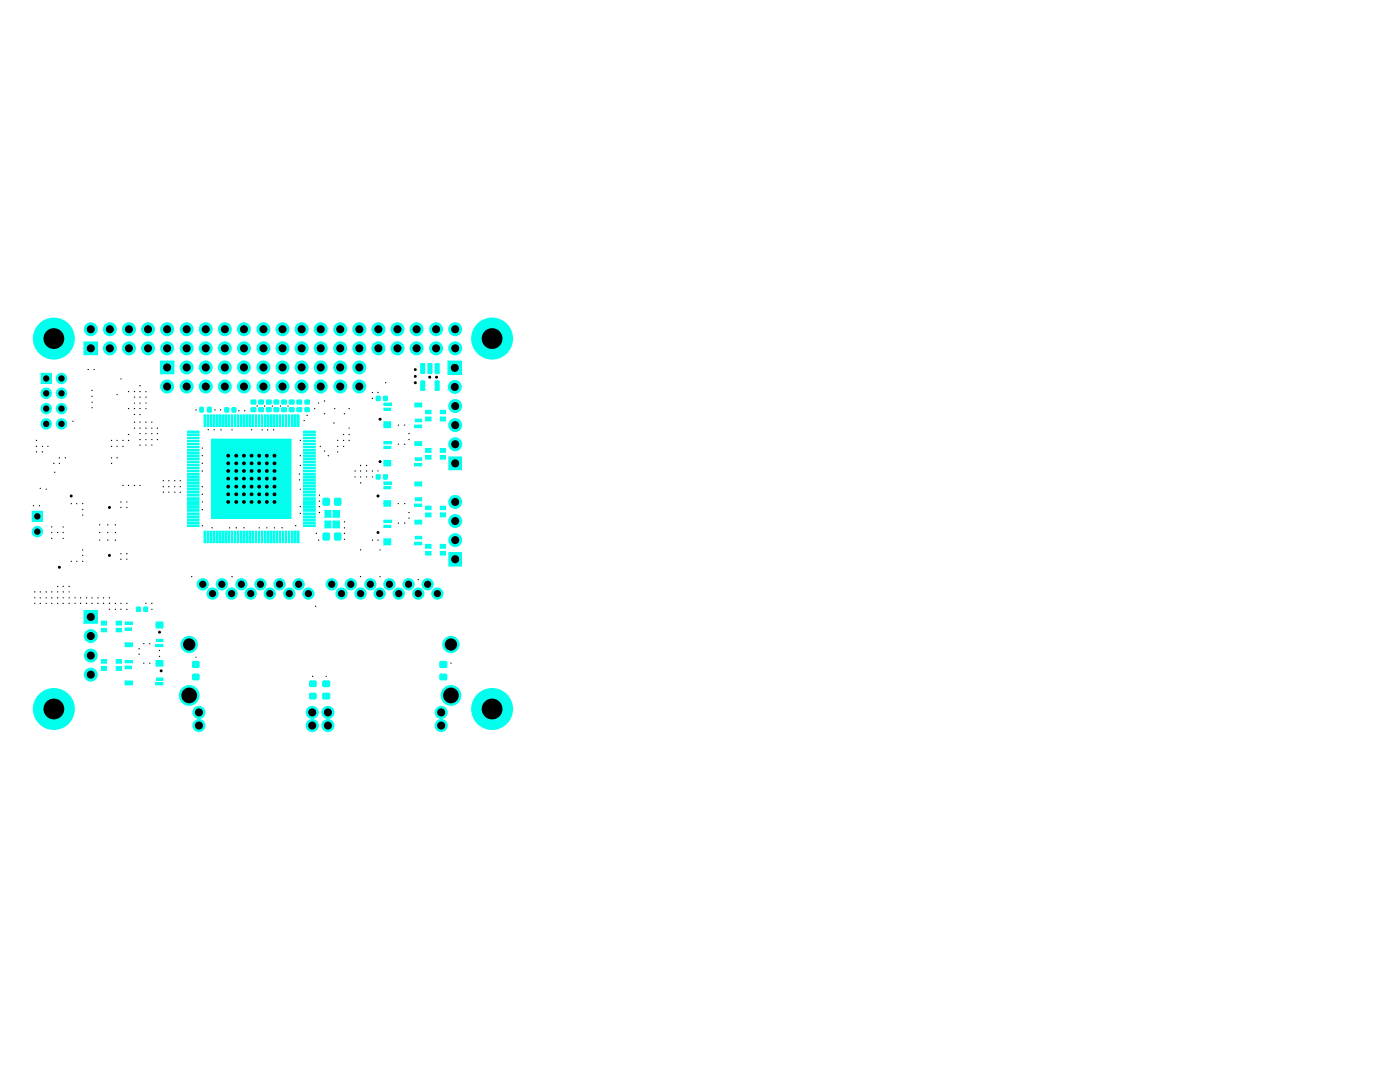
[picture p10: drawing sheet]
<svg xmlns="http://www.w3.org/2000/svg" width="279mm" height="216mm" viewBox="0 0 279 216" stroke-linecap="round" stroke-linejoin="round" font-family="sans-serif">
<g fill="#02ffee">
<path d="M53.3 80h.6v.4h-.6z"/>
<circle cx="52.6" cy="73.3" r="1.4"/>
<circle cx="56.4" cy="73.3" r="1.4"/>
<circle cx="56.4" cy="77.1" r="1.4"/>
<circle cx="60.2" cy="73.3" r="1.4"/>
<circle cx="52.6" cy="77.1" r="1.4"/>
</g>
<path d="M53.3 80h.6v.4h-.6z" fill="none" stroke="#02ffee" stroke-width=".2"/>
<path d="M53.3 80h.6v.4h-.6z" fill="none" stroke="#02ffee" stroke-width=".59"/>
<path d="M51.8 80h.6v.4h-.6z" fill="#02ffee"/>
<path d="M51.8 80h.6v.4h-.6z" fill="none" stroke="#02ffee" stroke-width=".2"/>
<path d="M51.8 80h.6v.4h-.6z" fill="none" stroke="#02ffee" stroke-width=".59"/>
<path d="M51.8 81.5h.6v.5h-.6z" fill="#02ffee"/>
<path d="M51.8 81.5h.6v.5h-.6z" fill="none" stroke="#02ffee" stroke-width=".2"/>
<path d="M51.8 81.5h.6v.5h-.6z" fill="none" stroke="#02ffee" stroke-width=".59"/>
<path d="M50.3 80h.6v.4h-.6z" fill="#02ffee"/>
<path d="M50.3 80h.6v.4h-.6z" fill="none" stroke="#02ffee" stroke-width=".2"/>
<path d="M50.3 80h.6v.4h-.6z" fill="none" stroke="#02ffee" stroke-width=".59"/>
<path d="M50.3 81.5h.6v.5h-.6z" fill="#02ffee"/>
<path d="M50.3 81.5h.6v.5h-.6z" fill="none" stroke="#02ffee" stroke-width=".2"/>
<path d="M50.3 81.5h.6v.5h-.6z" fill="none" stroke="#02ffee" stroke-width=".59"/>
<path d="M56.4 81.5h.6v.5h-.6z" fill="#02ffee"/>
<g fill="none" stroke="#02ffee" stroke-width=".2">
<path d="M51.6 82.8h.2v2.3h-.2zM52.2 82.8h.2v2.3h-.2zM52.7 82.8h.4v2.3h-.4zM53.3 82.8h.4v2.3h-.4zM53.9 82.8h.4v2.3h-.4zM54.5 82.8h.4v2.3h-.4zM55.1 82.8h.4v2.3h-.4zM55.8 82.8h.2v2.3h-.2zM56.4 81.5h.6v.5h-.6zM56.4 82.8h.2v2.3h-.2zM57 82.8h.2v2.3h-.2zM57.6 82.8h.2v2.3h-.2z"/>
<path d="M58.2 82.8h.3v2.3h-.3zM58.8 82.8h.3v2.3h-.3z"/>
</g>
<path d="M56.4 81.5h.6v.5h-.6z" fill="none" stroke="#02ffee" stroke-width=".59"/>
<path d="M52.9 82.8v2.3M53.5 82.8v2.3M54.1 82.8v2.3M54.7 82.8v2.3M55.3 82.8v2.3M58.3 82.8v2.3M58.9 82.8v2.3" fill="none" stroke="#02ffee" stroke-width=".34"/>
<path d="M51.7 82.8v2.3M52.3 82.8v2.3M55.9 82.8v2.3M56.5 82.8v2.3M57.1 82.8v2.3M57.7 82.8v2.3" fill="none" stroke="#02ffee" stroke-width=".25"/>
<path d="M54.9 80h.6v.4h-.6z" fill="#02ffee"/>
<path d="M54.9 80h.6v.4h-.6z" fill="none" stroke="#02ffee" stroke-width=".2"/>
<path d="M54.9 80h.6v.4h-.6z" fill="none" stroke="#02ffee" stroke-width=".59"/>
<path d="M54.9 81.5h.6v.5h-.6z" fill="#02ffee"/>
<path d="M54.9 81.5h.6v.5h-.6z" fill="none" stroke="#02ffee" stroke-width=".2"/>
<path d="M54.9 81.5h.6v.5h-.6z" fill="none" stroke="#02ffee" stroke-width=".59"/>
<path d="M56.4 80h.6v.4h-.6z" fill="#02ffee"/>
<path d="M56.4 80h.6v.4h-.6z" fill="none" stroke="#02ffee" stroke-width=".2"/>
<path d="M56.4 80h.6v.4h-.6z" fill="none" stroke="#02ffee" stroke-width=".59"/>
<path d="M53.3 81.5h.6v.5h-.6z" fill="#02ffee"/>
<path d="M53.3 81.5h.6v.5h-.6z" fill="none" stroke="#02ffee" stroke-width=".2"/>
<path d="M53.3 81.5h.6v.5h-.6z" fill="none" stroke="#02ffee" stroke-width=".59"/>
<path d="M57.9 80h.6v.4h-.6z" fill="#02ffee"/>
<path d="M57.9 80h.6v.4h-.6z" fill="none" stroke="#02ffee" stroke-width=".2"/>
<path d="M57.9 80h.6v.4h-.6z" fill="none" stroke="#02ffee" stroke-width=".59"/>
<path d="M57.9 81.5h.6v.5h-.6z" fill="#02ffee"/>
<path d="M57.9 81.5h.6v.5h-.6z" fill="none" stroke="#02ffee" stroke-width=".2"/>
<path d="M57.9 81.5h.6v.5h-.6z" fill="none" stroke="#02ffee" stroke-width=".59"/>
<path d="M59.4 80h.6v.4h-.6z" fill="#02ffee"/>
<path d="M59.4 80h.6v.4h-.6z" fill="none" stroke="#02ffee" stroke-width=".2"/>
<path d="M59.4 80h.6v.4h-.6z" fill="none" stroke="#02ffee" stroke-width=".59"/>
<path d="M59.4 81.5h.6v.5h-.6z" fill="#02ffee"/>
<path d="M59.4 81.5h.6v.5h-.6z" fill="none" stroke="#02ffee" stroke-width=".2"/>
<path d="M59.4 81.5h.6v.5h-.6z" fill="none" stroke="#02ffee" stroke-width=".59"/>
<path d="M8.2 74.5h2v2h-2z" fill="#02ffee"/>
<path d="M8.2 74.5h2v2h-2z" fill="none" stroke="#02ffee" stroke-width=".2"/>
<g fill="#02ffee">
<path d="M6.4 102h2.1v2.1h-2.1z"/>
<circle cx="12.3" cy="75.5" r="1.14"/>
<circle cx="9.2" cy="78.5" r="1.14"/>
<circle cx="12.3" cy="78.5" r="1.14"/>
<circle cx="12.3" cy="81.5" r="1.14"/>
<circle cx="10.7" cy="67.6" r="4.2"/>
<circle cx="9.2" cy="81.5" r="1.14"/>
<circle cx="9.2" cy="84.6" r="1.14"/>
<circle cx="12.3" cy="84.6" r="1.14"/>
</g>
<path d="M6.4 102h2.1v2.1h-2.1z" fill="none" stroke="#02ffee" stroke-width=".2"/>
<g fill="#02ffee">
<path d="M32.1 72h2.6v2.6h-2.6z"/>
<circle cx="7.4" cy="106.1" r="1.14"/>
</g>
<path d="M32.1 72h2.6v2.6h-2.6z" fill="none" stroke="#02ffee" stroke-width=".2"/>
<g fill="#02ffee">
<circle cx="33.4" cy="77.1" r="1.4"/>
<circle cx="37.2" cy="73.3" r="1.4"/>
<circle cx="37.2" cy="77.1" r="1.4"/>
<circle cx="41.1" cy="73.3" r="1.4"/>
</g>
<path d="M42 82.8v2.3" fill="none" stroke="#02ffee" stroke-width=".25"/>
<path d="M41.9 82.8h.3v2.3h-.3z" fill="none" stroke="#02ffee" stroke-width=".2"/>
<path d="M16.8 68.2h2.6v2.6h-2.6z" fill="#02ffee"/>
<path d="M16.8 68.2h2.6v2.6h-2.6z" fill="none" stroke="#02ffee" stroke-width=".2"/>
<g fill="#02ffee">
<circle cx="18.1" cy="65.7" r="1.4"/>
<circle cx="21.9" cy="69.5" r="1.4"/>
<circle cx="21.9" cy="65.7" r="1.4"/>
<circle cx="25.7" cy="69.5" r="1.4"/>
<circle cx="25.7" cy="65.7" r="1.4"/>
<circle cx="29.5" cy="69.5" r="1.4"/>
<circle cx="29.5" cy="65.7" r="1.4"/>
</g>
<path d="M37.4 99.5h2.3M37.4 96.4h2.3M37.4 95.8h2.3M37.4 95.2h2.3M37.4 94.7h2.3M37.4 104.9h2.3M37.4 104.3h2.3M37.4 101.9h2.3M37.4 101.3h2.3M37.4 100.7h2.3M37.4 100.1h2.3" fill="none" stroke="#02ffee" stroke-width=".34"/>
<g fill="none" stroke="#02ffee" stroke-width=".2">
<path d="M37.4 93.3h2.3v.3h-2.3zM37.4 93.9h2.3v.2h-2.3zM37.4 94.5h2.3v.3h-2.3zM37.4 95.1h2.3v.3h-2.3zM37.4 95.7h2.3v.3h-2.3zM37.4 96.3h2.3v.3h-2.3zM37.4 96.9h2.3v.3h-2.3zM37.4 97.5h2.3v.3h-2.3zM37.4 98.1h2.3v.3h-2.3zM37.4 98.7h2.3v.3h-2.3zM37.4 99.3h2.3v.3h-2.3zM37.4 99.9h2.3v.3h-2.3z"/>
<path d="M37.4 104.7h2.3v.4h-2.3zM37.4 100.5h2.3v.3h-2.3zM37.4 101.1h2.3v.3h-2.3zM37.4 101.7h2.3v.3h-2.3zM37.4 102.4h2.3v.2h-2.3zM37.4 103h2.3v.2h-2.3zM37.4 103.5h2.3v.3h-2.3zM37.4 104.1h2.3v.4h-2.3z"/>
</g>
<path d="M37.4 98.8h2.3M37.4 98.3h2.3M37.4 97.7h2.3M37.4 97.1h2.3M37.4 94h2.3M37.4 93.4h2.3M37.4 103.7h2.3M37.4 103.1h2.3M37.4 102.5h2.3" fill="none" stroke="#02ffee" stroke-width=".25"/>
<path d="M40 81.4h.4v.6h-.4z" fill="#02ffee"/>
<g fill="none" stroke="#02ffee" stroke-width=".2">
<path d="M37.4 86.6h2.3v.3h-2.3zM37.4 86h2.3v.4h-2.3zM37.4 87.3h2.3v.2h-2.3zM37.4 87.9h2.3v.2h-2.3zM37.4 88.5h2.3v.2h-2.3zM37.4 89.1h2.3v.2h-2.3zM37.4 89.7h2.3v.3h-2.3zM37.4 90.3h2.3v.3h-2.3zM37.4 90.8h2.3v.4h-2.3zM37.4 91.4h2.3v.4h-2.3zM37.4 92.1h2.3v.3h-2.3zM37.4 92.7h2.3v.3h-2.3z"/>
<path d="M40 81.4h.4v.6h-.4zM40.7 82.8h.3v2.3h-.3z"/>
</g>
<path d="M40 81.4h.4v.6h-.4z" fill="none" stroke="#02ffee" stroke-width=".59"/>
<path d="M37.4 86.8h2.3M37.4 86.2h2.3M37.4 91.6h2.3M37.4 91h2.3M37.4 90.4h2.3M37.4 89.8h2.3" fill="none" stroke="#02ffee" stroke-width=".34"/>
<path d="M37.4 92.8h2.3M37.4 92.2h2.3M37.4 89.2h2.3M37.4 88.6h2.3M37.4 88h2.3M37.4 87.4h2.3M40.8 82.8v2.3" fill="none" stroke="#02ffee" stroke-width=".25"/>
<path d="M41.6 81.4h.4v.6h-.4z" fill="#02ffee"/>
<g fill="none" stroke="#02ffee" stroke-width=".2">
<path d="M41.3 82.8h.3v2.3h-.3zM41.6 81.4h.4v.6h-.4zM42.5 82.8h.3v2.3h-.3zM43.1 82.8h.3v2.3h-.3zM43.7 82.8h.3v2.3h-.3zM44.3 82.8h.3v2.3h-.3zM44.9 82.8h.3v2.3h-.3zM45.5 82.8h.3v2.3h-.3zM46.1 82.8h.3v2.3h-.3zM46.7 82.8h.3v2.3h-.3zM47.3 82.8h.3v2.3h-.3zM47.9 82.8h.4v2.3h-.4z"/>
<path d="M48.5 82.8h.3v2.3h-.3zM49.1 82.8h.3v2.3h-.3zM49.7 82.8h.3v2.3h-.3zM50.3 82.8h.3v2.3h-.3zM51 82.8h.2v2.3h-.2z"/>
</g>
<path d="M41.6 81.4h.4v.6h-.4z" fill="none" stroke="#02ffee" stroke-width=".59"/>
<path d="M41.4 82.8v2.3M42.6 82.8v2.3M46.3 82.8v2.3M46.9 82.8v2.3M47.5 82.8v2.3M51.1 82.8v2.3" fill="none" stroke="#02ffee" stroke-width=".25"/>
<path d="M43.3 82.8v2.3M43.9 82.8v2.3M44.4 82.8v2.3M45 82.8v2.3M45.6 82.8v2.3M48.1 82.8v2.3M48.7 82.8v2.3M49.3 82.8v2.3M49.9 82.8v2.3M50.5 82.8v2.3" fill="none" stroke="#02ffee" stroke-width=".34"/>
<path d="M42.2 87.6h15.9v15.9h-15.9z" fill="#02ffee"/>
<path d="M42.2 87.6h15.9v15.9h-15.9z" fill="none" stroke="#02ffee" stroke-width=".2"/>
<g fill="#02ffee">
<path d="M46.5 81.5h.4v.5h-.4z"/>
<circle cx="41.1" cy="77.1" r="1.4"/>
<circle cx="44.9" cy="73.3" r="1.4"/>
<circle cx="44.9" cy="77.1" r="1.4"/>
<circle cx="48.7" cy="73.3" r="1.4"/>
<circle cx="48.7" cy="77.1" r="1.4"/>
</g>
<path d="M46.5 81.5h.4v.5h-.4z" fill="none" stroke="#02ffee" stroke-width=".2"/>
<path d="M46.5 81.5h.4v.5h-.4z" fill="none" stroke="#02ffee" stroke-width=".59"/>
<path d="M45 81.5h.5v.5h-.5z" fill="#02ffee"/>
<path d="M45 81.5h.5v.5h-.5z" fill="none" stroke="#02ffee" stroke-width=".2"/>
<path d="M45 81.5h.5v.5h-.5z" fill="none" stroke="#02ffee" stroke-width=".59"/>
<g fill="#02ffee">
<path d="M64.7 138.6h.8v.6h-.8z"/>
<circle cx="33.4" cy="69.5" r="1.4"/>
<circle cx="33.4" cy="65.7" r="1.4"/>
<circle cx="37.2" cy="69.5" r="1.4"/>
<circle cx="37.2" cy="65.7" r="1.4"/>
<circle cx="41.1" cy="65.7" r="1.4"/>
<circle cx="44.9" cy="65.7" r="1.4"/>
<circle cx="41.1" cy="69.5" r="1.4"/>
<circle cx="44.9" cy="69.5" r="1.4"/>
<circle cx="48.7" cy="69.5" r="1.4"/>
<circle cx="48.7" cy="65.7" r="1.4"/>
<circle cx="52.6" cy="69.5" r="1.4"/>
<circle cx="52.6" cy="65.7" r="1.4"/>
<circle cx="56.4" cy="69.5" r="1.4"/>
<circle cx="56.4" cy="65.7" r="1.4"/>
<circle cx="60.2" cy="69.5" r="1.4"/>
<circle cx="60.2" cy="65.7" r="1.4"/>
<circle cx="64" cy="69.5" r="1.4"/>
<circle cx="64" cy="65.7" r="1.4"/>
<circle cx="67.9" cy="69.5" r="1.4"/>
<circle cx="67.9" cy="65.7" r="1.4"/>
<circle cx="71.7" cy="69.5" r="1.4"/>
<circle cx="71.7" cy="65.7" r="1.4"/>
<circle cx="75.5" cy="69.5" r="1.4"/>
<circle cx="75.5" cy="65.7" r="1.4"/>
<circle cx="79.3" cy="69.5" r="1.4"/>
<circle cx="79.3" cy="65.7" r="1.4"/>
<circle cx="83.1" cy="69.5" r="1.4"/>
<circle cx="83.1" cy="65.7" r="1.4"/>
<circle cx="87" cy="69.5" r="1.4"/>
<circle cx="87" cy="65.7" r="1.4"/>
<circle cx="90.8" cy="69.5" r="1.4"/>
<circle cx="90.8" cy="65.7" r="1.4"/>
<circle cx="98.2" cy="67.6" r="4.2"/>
<circle cx="65.4" cy="142.2" r="1.31"/>
<circle cx="65.4" cy="144.8" r="1.31"/>
<circle cx="88" cy="144.8" r="1.31"/>
</g>
<path d="M64.7 138.6h.8v.6h-.8z" fill="none" stroke="#02ffee" stroke-width=".2"/>
<path d="M64.7 138.6h.8v.6h-.8z" fill="none" stroke="#02ffee" stroke-width=".76"/>
<g fill="#02ffee">
<path d="M62.1 138.6h.7v.6h-.7z"/>
<circle cx="62.3" cy="142.2" r="1.31"/>
<circle cx="62.3" cy="144.8" r="1.31"/>
<circle cx="61.5" cy="118.4" r="1.23"/>
<circle cx="57.7" cy="118.4" r="1.23"/>
</g>
<path d="M62.1 138.6h.7v.6h-.7z" fill="none" stroke="#02ffee" stroke-width=".2"/>
<path d="M62.1 138.6h.7v.6h-.7z" fill="none" stroke="#02ffee" stroke-width=".76"/>
<path d="M62.1 136.1h.7v.6h-.7z" fill="#02ffee"/>
<path d="M62.1 136.1h.7v.6h-.7z" fill="none" stroke="#02ffee" stroke-width=".2"/>
<path d="M62.1 136.1h.7v.6h-.7z" fill="none" stroke="#02ffee" stroke-width=".76"/>
<path d="M64.7 136.1h.8v.6h-.8z" fill="#02ffee"/>
<path d="M64.7 136.1h.8v.6h-.8z" fill="none" stroke="#02ffee" stroke-width=".2"/>
<path d="M64.7 136.1h.8v.6h-.8z" fill="none" stroke="#02ffee" stroke-width=".76"/>
<g fill="#02ffee">
<path d="M88.1 134.8h.8v.6h-.8z"/>
<circle cx="59.6" cy="116.6" r="1.23"/>
<circle cx="55.8" cy="116.6" r="1.23"/>
<circle cx="53.8" cy="118.4" r="1.23"/>
<circle cx="52" cy="116.6" r="1.23"/>
<circle cx="50" cy="118.4" r="1.23"/>
<circle cx="48.2" cy="116.6" r="1.23"/>
<circle cx="46.2" cy="118.4" r="1.23"/>
<circle cx="44.3" cy="116.6" r="1.23"/>
<circle cx="42.4" cy="118.4" r="1.23"/>
<circle cx="40.5" cy="116.6" r="1.23"/>
<circle cx="90" cy="138.8" r="2.07"/>
<circle cx="88" cy="142.2" r="1.31"/>
<circle cx="98.2" cy="141.5" r="4.2"/>
</g>
<path d="M88.1 134.8h.8v.6h-.8z" fill="none" stroke="#02ffee" stroke-width=".2"/>
<path d="M88.1 134.8h.8v.6h-.8z" fill="none" stroke="#02ffee" stroke-width=".76"/>
<path d="M88.1 132.2h.8v.7h-.8z" fill="#02ffee"/>
<path d="M88.1 132.2h.8v.7h-.8z" fill="none" stroke="#02ffee" stroke-width=".2"/>
<path d="M88.1 132.2h.8v.7h-.8z" fill="none" stroke="#02ffee" stroke-width=".76"/>
<g fill="#02ffee">
<path d="M89.6 91.2h2.5v2.5h-2.5z"/>
<circle cx="90.8" cy="100.2" r="1.4"/>
</g>
<path d="M89.6 91.2h2.5v2.5h-2.5z" fill="none" stroke="#02ffee" stroke-width=".2"/>
<path d="M85 90.9h1v.7h-1z" fill="#02ffee"/>
<path d="M85 90.9h1v.7h-1z" fill="none" stroke="#02ffee" stroke-width=".2"/>
<path d="M87.9 90.9h1v.7h-1z" fill="#02ffee"/>
<path d="M87.9 90.9h1v.7h-1z" fill="none" stroke="#02ffee" stroke-width=".2"/>
<path d="M82.9 91.4h1.3v.5h-1.3z" fill="#02ffee"/>
<path d="M82.9 91.4h1.3v.5h-1.3z" fill="none" stroke="#02ffee" stroke-width=".2"/>
<path d="M82.7 92.5h1.5v.5h-1.5z" fill="#02ffee"/>
<path d="M82.7 92.5h1.5v.5h-1.5z" fill="none" stroke="#02ffee" stroke-width=".2"/>
<g fill="#02ffee">
<path d="M87.9 102.4h1v.7h-1z"/>
<circle cx="90.8" cy="104" r="1.4"/>
</g>
<path d="M87.9 102.4h1v.7h-1z" fill="none" stroke="#02ffee" stroke-width=".2"/>
<path d="M87.9 101h1v.7h-1z" fill="#02ffee"/>
<path d="M87.9 101h1v.7h-1z" fill="none" stroke="#02ffee" stroke-width=".2"/>
<path d="M85 101h1v.7h-1z" fill="#02ffee"/>
<path d="M85 101h1v.7h-1z" fill="none" stroke="#02ffee" stroke-width=".2"/>
<path d="M76.6 96.2h1.5v.4h-1.5z" fill="#02ffee"/>
<path d="M76.6 96.2h1.5v.4h-1.5z" fill="none" stroke="#02ffee" stroke-width=".2"/>
<path d="M76.6 97.1h1.4v.4h-1.4z" fill="#02ffee"/>
<path d="M76.6 97.1h1.4v.4h-1.4z" fill="none" stroke="#02ffee" stroke-width=".2"/>
<path d="M76.6 99.9h1.4v.6h-1.4z" fill="#02ffee"/>
<path d="M76.6 99.9h1.4v.6h-1.4z" fill="none" stroke="#02ffee" stroke-width=".2"/>
<path d="M76.6 100.5h1.4v.5h-1.4z" fill="#02ffee"/>
<path d="M76.6 100.5h1.4v.5h-1.4z" fill="none" stroke="#02ffee" stroke-width=".2"/>
<path d="M75.3 94.9h.4v.5h-.4z" fill="#02ffee"/>
<path d="M75.3 94.9h.4v.5h-.4z" fill="none" stroke="#02ffee" stroke-width=".2"/>
<path d="M75.3 94.9h.4v.5h-.4z" fill="none" stroke="#02ffee" stroke-width=".59"/>
<path d="M76.7 94.9h.4v.5h-.4z" fill="#02ffee"/>
<path d="M76.7 94.9h.4v.5h-.4z" fill="none" stroke="#02ffee" stroke-width=".2"/>
<path d="M76.7 94.9h.4v.5h-.4z" fill="none" stroke="#02ffee" stroke-width=".59"/>
<path d="M76.6 91.9h1.4v.6h-1.4z" fill="#02ffee"/>
<path d="M76.6 91.9h1.4v.6h-1.4z" fill="none" stroke="#02ffee" stroke-width=".2"/>
<path d="M76.6 92.5h1.4v.5h-1.4z" fill="#02ffee"/>
<path d="M76.6 92.5h1.4v.5h-1.4z" fill="none" stroke="#02ffee" stroke-width=".2"/>
<path d="M67.1 106.7h.6v.7h-.6z" fill="#02ffee"/>
<path d="M67.1 106.7h.6v.7h-.6z" fill="none" stroke="#02ffee" stroke-width=".2"/>
<path d="M67.1 106.7h.6v.7h-.6z" fill="none" stroke="#02ffee" stroke-width=".85"/>
<path d="M66.5 101.9h1.2v1.3h-1.2z" fill="#02ffee"/>
<path d="M66.5 101.9h1.2v1.3h-1.2z" fill="none" stroke="#02ffee" stroke-width=".2"/>
<path d="M66.5 104h1.2v1.3h-1.2z" fill="#02ffee"/>
<path d="M66.5 104h1.2v1.3h-1.2z" fill="none" stroke="#02ffee" stroke-width=".2"/>
<path d="M76.6 103.8h1.5v.4h-1.5z" fill="#02ffee"/>
<path d="M76.6 103.8h1.5v.4h-1.5z" fill="none" stroke="#02ffee" stroke-width=".2"/>
<path d="M76.6 104.8h1.4v.4h-1.4z" fill="#02ffee"/>
<path d="M76.6 104.8h1.4v.4h-1.4z" fill="none" stroke="#02ffee" stroke-width=".2"/>
<path d="M67.1 99.7h.6v.8h-.6z" fill="#02ffee"/>
<path d="M67.1 99.7h.6v.8h-.6z" fill="none" stroke="#02ffee" stroke-width=".2"/>
<path d="M67.1 99.7h.6v.8h-.6z" fill="none" stroke="#02ffee" stroke-width=".85"/>
<path d="M82.8 96.2h1.4v.7h-1.4z" fill="#02ffee"/>
<path d="M82.8 96.2h1.4v.7h-1.4z" fill="none" stroke="#02ffee" stroke-width=".2"/>
<path d="M82.9 99.3h1.3v.6h-1.3z" fill="#02ffee"/>
<path d="M82.9 99.3h1.3v.6h-1.3z" fill="none" stroke="#02ffee" stroke-width=".2"/>
<path d="M82.7 100.6h1.5v.4h-1.5z" fill="#02ffee"/>
<path d="M82.7 100.6h1.5v.4h-1.5z" fill="none" stroke="#02ffee" stroke-width=".2"/>
<path d="M85 102.4h1v.7h-1z" fill="#02ffee"/>
<path d="M85 102.4h1v.7h-1z" fill="none" stroke="#02ffee" stroke-width=".2"/>
<path d="M82.8 103.8h1.4v.8h-1.4z" fill="#02ffee"/>
<path d="M82.8 103.8h1.4v.8h-1.4z" fill="none" stroke="#02ffee" stroke-width=".2"/>
<circle cx="66.2" cy="116.6" r="1.23" fill="#02ffee"/>
<path d="M58.3 106v2.3M58.9 106v2.3M59.5 106v2.3" fill="none" stroke="#02ffee" stroke-width=".34"/>
<path d="M58.2 106h.3v2.3h-.3zM58.8 106h.3v2.3h-.3zM59.3 106h.4v2.3h-.4z" fill="none" stroke="#02ffee" stroke-width=".2"/>
<path d="M64.8 106.7h.6v.7h-.6z" fill="#02ffee"/>
<g fill="none" stroke="#02ffee" stroke-width=".2">
<path d="M40.7 106h.3v2.3h-.3zM41.3 106h.3v2.3h-.3zM41.9 106h.3v2.3h-.3zM42.5 106h.3v2.3h-.3zM43.1 106h.3v2.3h-.3zM43.7 106h.3v2.3h-.3zM44.3 106h.3v2.3h-.3zM44.9 106h.3v2.3h-.3zM45.5 106h.3v2.3h-.3zM46.1 106h.3v2.3h-.3zM46.7 106h.3v2.3h-.3zM47.3 106h.3v2.3h-.3z"/>
<path d="M47.9 106h.4v2.3h-.4zM48.5 106h.3v2.3h-.3zM49.1 106h.3v2.3h-.3zM49.7 106h.3v2.3h-.3zM50.3 106h.3v2.3h-.3zM51 106h.2v2.3h-.2zM51.6 106h.2v2.3h-.2zM52.2 106h.2v2.3h-.2zM52.7 106h.4v2.3h-.4zM53.3 106h.4v2.3h-.4zM53.9 106h.4v2.3h-.4zM54.5 106h.4v2.3h-.4z"/>
<path d="M55.1 106h.4v2.3h-.4zM55.8 106h.2v2.3h-.2zM56.4 106h.2v2.3h-.2zM57 106h.2v2.3h-.2zM57.6 106h.2v2.3h-.2zM64.8 106.7h.6v.7h-.6z"/>
</g>
<path d="M64.8 106.7h.6v.7h-.6z" fill="none" stroke="#02ffee" stroke-width=".85"/>
<g fill="none" stroke="#02ffee" stroke-width=".25">
<path d="M40.8 106v2.3M41.4 106v2.3M42 106v2.3M42.6 106v2.3M46.3 106v2.3M46.9 106v2.3M47.5 106v2.3M51.1 106v2.3M51.7 106v2.3M52.3 106v2.3M55.9 106v2.3M56.5 106v2.3"/>
<path d="M57.1 106v2.3M57.7 106v2.3"/>
</g>
<g fill="none" stroke="#02ffee" stroke-width=".34">
<path d="M43.3 106v2.3M43.9 106v2.3M44.4 106v2.3M45 106v2.3M45.6 106v2.3M48.1 106v2.3M48.7 106v2.3M49.3 106v2.3M49.9 106v2.3M50.5 106v2.3M52.9 106v2.3M53.5 106v2.3"/>
<path d="M54.1 106v2.3M54.7 106v2.3M55.3 106v2.3"/>
</g>
<g fill="#02ffee">
<path d="M61 80h.5v.4h-.5z"/>
<circle cx="60.2" cy="77.1" r="1.4"/>
<circle cx="64" cy="73.3" r="1.4"/>
<circle cx="64" cy="77.1" r="1.4"/>
<circle cx="67.9" cy="73.3" r="1.4"/>
<circle cx="67.9" cy="77.1" r="1.4"/>
<circle cx="71.7" cy="73.3" r="1.4"/>
<circle cx="71.7" cy="77.1" r="1.4"/>
</g>
<path d="M61 80h.5v.4h-.5z" fill="none" stroke="#02ffee" stroke-width=".2"/>
<path d="M61 80h.5v.4h-.5z" fill="none" stroke="#02ffee" stroke-width=".59"/>
<g fill="#02ffee">
<path d="M87.9 89.5h1v.8h-1z"/>
<circle cx="90.8" cy="88.6" r="1.4"/>
</g>
<path d="M87.9 89.5h1v.8h-1z" fill="none" stroke="#02ffee" stroke-width=".2"/>
<path d="M85 89.5h1v.8h-1z" fill="#02ffee"/>
<path d="M85 89.5h1v.8h-1z" fill="none" stroke="#02ffee" stroke-width=".2"/>
<path d="M82.9 83.6h1.3v.6h-1.3z" fill="#02ffee"/>
<path d="M82.9 83.6h1.3v.6h-1.3z" fill="none" stroke="#02ffee" stroke-width=".2"/>
<path d="M82.7 84.8h1.5v.5h-1.5z" fill="#02ffee"/>
<path d="M82.7 84.8h1.5v.5h-1.5z" fill="none" stroke="#02ffee" stroke-width=".2"/>
<path d="M82.8 88.1h1.4v.8h-1.4z" fill="#02ffee"/>
<path d="M82.8 88.1h1.4v.8h-1.4z" fill="none" stroke="#02ffee" stroke-width=".2"/>
<path d="M76.6 80.4h1.5v.5h-1.5z" fill="#02ffee"/>
<path d="M76.6 80.4h1.5v.5h-1.5z" fill="none" stroke="#02ffee" stroke-width=".2"/>
<path d="M76.6 81.4h1.4v.5h-1.4z" fill="#02ffee"/>
<path d="M76.6 81.4h1.4v.5h-1.4z" fill="none" stroke="#02ffee" stroke-width=".2"/>
<path d="M76.6 84.2h1.4v.5h-1.4z" fill="#02ffee"/>
<path d="M76.6 84.2h1.4v.5h-1.4z" fill="none" stroke="#02ffee" stroke-width=".2"/>
<path d="M76.6 84.7h1.4v.6h-1.4z" fill="#02ffee"/>
<path d="M76.6 84.7h1.4v.6h-1.4z" fill="none" stroke="#02ffee" stroke-width=".2"/>
<path d="M75.3 79.2h.4v.6h-.4z" fill="#02ffee"/>
<path d="M75.3 79.2h.4v.6h-.4z" fill="none" stroke="#02ffee" stroke-width=".2"/>
<path d="M75.3 79.2h.4v.6h-.4z" fill="none" stroke="#02ffee" stroke-width=".59"/>
<path d="M76.7 79.2h.4v.6h-.4z" fill="#02ffee"/>
<path d="M76.7 79.2h.4v.6h-.4z" fill="none" stroke="#02ffee" stroke-width=".2"/>
<path d="M76.7 79.2h.4v.6h-.4z" fill="none" stroke="#02ffee" stroke-width=".59"/>
<path d="M76.6 88.1h1.5v.5h-1.5z" fill="#02ffee"/>
<path d="M76.6 88.1h1.5v.5h-1.5z" fill="none" stroke="#02ffee" stroke-width=".2"/>
<path d="M76.6 89.1h1.4v.4h-1.4z" fill="#02ffee"/>
<path d="M59.3 82.8h.4v2.3h-.4zM60.6 86h2.3v.4h-2.3zM60.6 86.6h2.3v.3h-2.3zM60.6 87.3h2.3v.2h-2.3zM76.6 89.1h1.4v.4h-1.4z" fill="none" stroke="#02ffee" stroke-width=".2"/>
<path d="M59.5 82.8v2.3M60.6 86.2h2.3M60.6 86.8h2.3" fill="none" stroke="#02ffee" stroke-width=".34"/>
<path d="M60.6 87.4h2.3" fill="none" stroke="#02ffee" stroke-width=".25"/>
<path d="M61 81.5h.5v.5h-.5z" fill="#02ffee"/>
<path d="M61 81.5h.5v.5h-.5z" fill="none" stroke="#02ffee" stroke-width=".2"/>
<path d="M61 81.5h.5v.5h-.5z" fill="none" stroke="#02ffee" stroke-width=".59"/>
<g fill="#02ffee">
<path d="M87 76.2h.5v1.5h-.5z"/>
<circle cx="90.8" cy="84.8" r="1.4"/>
<circle cx="90.8" cy="81" r="1.4"/>
<circle cx="90.8" cy="77.2" r="1.4"/>
</g>
<path d="M87 76.2h.5v1.5h-.5z" fill="none" stroke="#02ffee" stroke-width=".2"/>
<path d="M87 76.2h.5v1.5h-.5z" fill="none" stroke="#02ffee" stroke-width=".59"/>
<path d="M82.8 80.4h1.4v.8h-1.4z" fill="#02ffee"/>
<path d="M82.8 80.4h1.4v.8h-1.4z" fill="none" stroke="#02ffee" stroke-width=".2"/>
<path d="M85 83.2h1v.8h-1z" fill="#02ffee"/>
<path d="M85 83.2h1v.8h-1z" fill="none" stroke="#02ffee" stroke-width=".2"/>
<path d="M87.9 83.2h1v.8h-1z" fill="#02ffee"/>
<path d="M87.9 83.2h1v.8h-1z" fill="none" stroke="#02ffee" stroke-width=".2"/>
<path d="M87.9 81.9h1v.6h-1z" fill="#02ffee"/>
<path d="M87.9 81.9h1v.6h-1z" fill="none" stroke="#02ffee" stroke-width=".2"/>
<path d="M85 81.9h1v.6h-1z" fill="#02ffee"/>
<path d="M85 81.9h1v.6h-1z" fill="none" stroke="#02ffee" stroke-width=".2"/>
<path d="M89.4 72h2.6v2.7h-2.6z" fill="#02ffee"/>
<path d="M89.4 72h2.6v2.7h-2.6z" fill="none" stroke="#02ffee" stroke-width=".2"/>
<path d="M84.2 72.7h.4v1.6h-.4z" fill="#02ffee"/>
<path d="M84.2 72.7h.4v1.6h-.4z" fill="none" stroke="#02ffee" stroke-width=".2"/>
<path d="M84.2 72.7h.4v1.6h-.4z" fill="none" stroke="#02ffee" stroke-width=".59"/>
<path d="M85.6 72.7h.4v1.6h-.4z" fill="#02ffee"/>
<path d="M85.6 72.7h.4v1.6h-.4z" fill="none" stroke="#02ffee" stroke-width=".2"/>
<path d="M85.6 72.7h.4v1.6h-.4z" fill="none" stroke="#02ffee" stroke-width=".59"/>
<path d="M87 72.7h.5v1.6h-.5z" fill="#02ffee"/>
<path d="M87 72.7h.5v1.6h-.5z" fill="none" stroke="#02ffee" stroke-width=".2"/>
<path d="M87 72.7h.5v1.6h-.5z" fill="none" stroke="#02ffee" stroke-width=".59"/>
<path d="M84.2 76.2h.4v1.5h-.4z" fill="#02ffee"/>
<g fill="none" stroke="#02ffee" stroke-width=".2">
<path d="M84.2 76.2h.4v1.5h-.4zM60.6 87.9h2.3v.2h-2.3zM60.6 88.5h2.3v.2h-2.3zM60.6 89.1h2.3v.2h-2.3zM60.6 89.7h2.3v.3h-2.3zM60.6 90.3h2.3v.3h-2.3zM60.6 90.8h2.3v.4h-2.3zM60.6 91.4h2.3v.4h-2.3zM60.6 92.1h2.3v.3h-2.3zM60.6 92.7h2.3v.3h-2.3zM60.6 93.3h2.3v.3h-2.3zM60.6 93.9h2.3v.2h-2.3z"/>
<path d="M60.6 94.5h2.3v.3h-2.3zM60.6 95.1h2.3v.3h-2.3zM60.6 95.7h2.3v.3h-2.3zM60.6 96.3h2.3v.3h-2.3zM60.6 96.9h2.3v.3h-2.3zM60.6 97.5h2.3v.3h-2.3zM60.6 98.1h2.3v.3h-2.3zM60.6 98.7h2.3v.3h-2.3zM60.6 99.3h2.3v.3h-2.3zM60.6 99.9h2.3v.3h-2.3zM60.6 100.5h2.3v.3h-2.3zM60.6 101.1h2.3v.3h-2.3z"/>
<path d="M60.6 101.7h2.3v.3h-2.3zM60.6 102.4h2.3v.2h-2.3zM60.6 103h2.3v.2h-2.3zM60.6 103.5h2.3v.3h-2.3zM60.6 104.1h2.3v.4h-2.3zM60.6 104.7h2.3v.4h-2.3z"/>
</g>
<path d="M84.2 76.2h.4v1.5h-.4z" fill="none" stroke="#02ffee" stroke-width=".59"/>
<g fill="none" stroke="#02ffee" stroke-width=".25">
<path d="M60.6 88h2.3M60.6 88.6h2.3M60.6 89.2h2.3M60.6 92.2h2.3M60.6 92.8h2.3M60.6 93.4h2.3M60.6 94h2.3M60.6 97.1h2.3M60.6 97.7h2.3M60.6 98.3h2.3M60.6 98.8h2.3M60.6 102.5h2.3"/>
<path d="M60.6 103.1h2.3M60.6 103.7h2.3"/>
</g>
<g fill="none" stroke="#02ffee" stroke-width=".34">
<path d="M60.6 89.8h2.3M60.6 90.4h2.3M60.6 91h2.3M60.6 91.6h2.3M60.6 94.7h2.3M60.6 95.2h2.3M60.6 95.8h2.3M60.6 96.4h2.3M60.6 99.5h2.3M60.6 100.1h2.3M60.6 100.7h2.3M60.6 101.3h2.3"/>
<path d="M60.6 101.9h2.3M60.6 104.3h2.3M60.6 104.9h2.3"/>
</g>
<path d="M64.9 104h1.1v1.3h-1.1z" fill="#02ffee"/>
<path d="M64.9 104h1.1v1.3h-1.1z" fill="none" stroke="#02ffee" stroke-width=".2"/>
<path d="M64.9 101.9h1.1v1.3h-1.1z" fill="#02ffee"/>
<path d="M64.9 101.9h1.1v1.3h-1.1z" fill="none" stroke="#02ffee" stroke-width=".2"/>
<path d="M64.8 99.7h.6v.8h-.6z" fill="#02ffee"/>
<path d="M64.8 99.7h.6v.8h-.6z" fill="none" stroke="#02ffee" stroke-width=".2"/>
<path d="M64.8 99.7h.6v.8h-.6z" fill="none" stroke="#02ffee" stroke-width=".85"/>
<path d="M89.6 110.3h2.5v2.6h-2.5z" fill="#02ffee"/>
<path d="M89.6 110.3h2.5v2.6h-2.5z" fill="none" stroke="#02ffee" stroke-width=".2"/>
<g fill="#02ffee">
<path d="M82.9 107h1.3v.5h-1.3z"/>
<circle cx="90.8" cy="107.8" r="1.4"/>
</g>
<path d="M82.9 107h1.3v.5h-1.3z" fill="none" stroke="#02ffee" stroke-width=".2"/>
<path d="M82.7 108.2h1.5v.5h-1.5z" fill="#02ffee"/>
<path d="M82.7 108.2h1.5v.5h-1.5z" fill="none" stroke="#02ffee" stroke-width=".2"/>
<path d="M85 110.1h1v.6h-1z" fill="#02ffee"/>
<path d="M85 110.1h1v.6h-1z" fill="none" stroke="#02ffee" stroke-width=".2"/>
<path d="M87.9 110.1h1v.6h-1z" fill="#02ffee"/>
<path d="M87.9 110.1h1v.6h-1z" fill="none" stroke="#02ffee" stroke-width=".2"/>
<path d="M87.9 108.6h1v.8h-1z" fill="#02ffee"/>
<path d="M87.9 108.6h1v.8h-1z" fill="none" stroke="#02ffee" stroke-width=".2"/>
<path d="M85 108.6h1v.8h-1z" fill="#02ffee"/>
<path d="M85 108.6h1v.8h-1z" fill="none" stroke="#02ffee" stroke-width=".2"/>
<g fill="#02ffee">
<path d="M76.6 107.5h1.4v.6h-1.4z"/>
<circle cx="90" cy="128.6" r="1.74"/>
<circle cx="87.3" cy="118.4" r="1.23"/>
<circle cx="83.5" cy="118.4" r="1.23"/>
<circle cx="79.6" cy="118.4" r="1.23"/>
<circle cx="75.8" cy="118.4" r="1.23"/>
<circle cx="73.9" cy="116.6" r="1.23"/>
<circle cx="72" cy="118.4" r="1.23"/>
<circle cx="70" cy="116.6" r="1.23"/>
<circle cx="68.2" cy="118.4" r="1.23"/>
<circle cx="85.3" cy="116.6" r="1.23"/>
<circle cx="81.5" cy="116.6" r="1.23"/>
<circle cx="77.7" cy="116.6" r="1.23"/>
</g>
<path d="M76.6 107.5h1.4v.6h-1.4z" fill="none" stroke="#02ffee" stroke-width=".2"/>
<path d="M76.6 108.1h1.4v.6h-1.4z" fill="#02ffee"/>
<path d="M76.6 108.1h1.4v.6h-1.4z" fill="none" stroke="#02ffee" stroke-width=".2"/>
<g fill="#02ffee">
<path d="M38.7 132.2h.8v.7h-.8z"/>
<circle cx="37.8" cy="128.6" r="1.74"/>
</g>
<path d="M38.7 132.2h.8v.7h-.8z" fill="none" stroke="#02ffee" stroke-width=".2"/>
<path d="M38.7 132.2h.8v.7h-.8z" fill="none" stroke="#02ffee" stroke-width=".76"/>
<path d="M31.1 136.2h1.4v.4h-1.4z" fill="#02ffee"/>
<path d="M31.1 136.2h1.4v.4h-1.4z" fill="none" stroke="#02ffee" stroke-width=".2"/>
<path d="M31.2 135.3h1.3v.4h-1.3z" fill="#02ffee"/>
<path d="M31.2 135.3h1.3v.4h-1.3z" fill="none" stroke="#02ffee" stroke-width=".2"/>
<path d="M16.8 121.8h2.6v2.6h-2.6z" fill="#02ffee"/>
<path d="M16.8 121.8h2.6v2.6h-2.6z" fill="none" stroke="#02ffee" stroke-width=".2"/>
<g fill="#02ffee">
<path d="M20.2 125.4h1v.7h-1z"/>
<circle cx="18.1" cy="126.9" r="1.4"/>
<circle cx="18.1" cy="130.8" r="1.4"/>
</g>
<path d="M20.2 125.4h1v.7h-1z" fill="none" stroke="#02ffee" stroke-width=".2"/>
<path d="M23.2 125.4h1v.7h-1z" fill="#02ffee"/>
<path d="M23.2 125.4h1v.7h-1z" fill="none" stroke="#02ffee" stroke-width=".2"/>
<path d="M25 128.3h1.4v.7h-1.4z" fill="#02ffee"/>
<path d="M25 128.3h1.4v.7h-1.4z" fill="none" stroke="#02ffee" stroke-width=".2"/>
<path d="M25 125.3h1.2v.5h-1.2z" fill="#02ffee"/>
<path d="M25 125.3h1.2v.5h-1.2z" fill="none" stroke="#02ffee" stroke-width=".2"/>
<g fill="#02ffee">
<path d="M20.2 131.7h1v.6h-1z"/>
<circle cx="18.1" cy="134.6" r="1.4"/>
<circle cx="10.7" cy="141.5" r="4.2"/>
</g>
<path d="M20.2 131.7h1v.6h-1z" fill="none" stroke="#02ffee" stroke-width=".2"/>
<path d="M20.2 133h1v.8h-1z" fill="#02ffee"/>
<path d="M20.2 133h1v.8h-1z" fill="none" stroke="#02ffee" stroke-width=".2"/>
<path d="M28.9 121.3h.4v.5h-.4z" fill="#02ffee"/>
<path d="M28.9 121.3h.4v.5h-.4z" fill="none" stroke="#02ffee" stroke-width=".2"/>
<path d="M28.9 121.3h.4v.5h-.4z" fill="none" stroke="#02ffee" stroke-width=".59"/>
<path d="M27.4 121.3h.5v.5h-.5z" fill="#02ffee"/>
<path d="M27.4 121.3h.5v.5h-.5z" fill="none" stroke="#02ffee" stroke-width=".2"/>
<path d="M27.4 121.3h.5v.5h-.5z" fill="none" stroke="#02ffee" stroke-width=".59"/>
<path d="M23.2 123.9h1v.8h-1z" fill="#02ffee"/>
<path d="M23.2 123.9h1v.8h-1z" fill="none" stroke="#02ffee" stroke-width=".2"/>
<path d="M20.2 123.9h1v.8h-1z" fill="#02ffee"/>
<path d="M20.2 123.9h1v.8h-1z" fill="none" stroke="#02ffee" stroke-width=".2"/>
<path d="M25 124.1h1.4v.5h-1.4z" fill="#02ffee"/>
<path d="M25 124.1h1.4v.5h-1.4z" fill="none" stroke="#02ffee" stroke-width=".2"/>
<g fill="#02ffee">
<path d="M38.7 134.8h.8v.6h-.8z"/>
<circle cx="37.8" cy="138.8" r="2.07"/>
<circle cx="39.7" cy="142.2" r="1.31"/>
<circle cx="39.7" cy="144.8" r="1.31"/>
</g>
<path d="M38.7 134.8h.8v.6h-.8z" fill="none" stroke="#02ffee" stroke-width=".2"/>
<path d="M38.7 134.8h.8v.6h-.8z" fill="none" stroke="#02ffee" stroke-width=".76"/>
<path d="M23.2 131.7h1v.6h-1z" fill="#02ffee"/>
<path d="M23.2 131.7h1v.6h-1z" fill="none" stroke="#02ffee" stroke-width=".2"/>
<path d="M23.2 133h1v.8h-1z" fill="#02ffee"/>
<path d="M23.2 133h1v.8h-1z" fill="none" stroke="#02ffee" stroke-width=".2"/>
<path d="M25 135.9h1.4v.7h-1.4z" fill="#02ffee"/>
<path d="M25 135.9h1.4v.7h-1.4z" fill="none" stroke="#02ffee" stroke-width=".2"/>
<path d="M25 132.9h1.2v.5h-1.2z" fill="#02ffee"/>
<path d="M25 132.9h1.2v.5h-1.2z" fill="none" stroke="#02ffee" stroke-width=".2"/>
<path d="M25 131.8h1.4v.4h-1.4z" fill="#02ffee"/>
<path d="M25 131.8h1.4v.4h-1.4z" fill="none" stroke="#02ffee" stroke-width=".2"/>
<path d="M31.2 132.3h1.3v.6h-1.3z" fill="#02ffee"/>
<path d="M31.2 132.3h1.3v.6h-1.3z" fill="none" stroke="#02ffee" stroke-width=".2"/>
<path d="M31.2 131.8h1.3v.5h-1.3z" fill="#02ffee"/>
<path d="M31.2 131.8h1.3v.5h-1.3z" fill="none" stroke="#02ffee" stroke-width=".2"/>
<path d="M31.1 128.6h1.4v.4h-1.4z" fill="#02ffee"/>
<path d="M31.1 128.6h1.4v.4h-1.4z" fill="none" stroke="#02ffee" stroke-width=".2"/>
<path d="M31.2 127.6h1.3v.4h-1.3z" fill="#02ffee"/>
<path d="M31.2 127.6h1.3v.4h-1.3z" fill="none" stroke="#02ffee" stroke-width=".2"/>
<path d="M31.2 124.7h1.3v.6h-1.3z" fill="#02ffee"/>
<path d="M31.2 124.7h1.3v.6h-1.3z" fill="none" stroke="#02ffee" stroke-width=".2"/>
<path d="M31.2 124.1h1.3v.6h-1.3z" fill="#02ffee"/>
<path d="M31.2 124.1h1.3v.6h-1.3z" fill="none" stroke="#02ffee" stroke-width=".2"/>
<g fill="#000">
<path d="M17.5 73.6l.2 .1v.2l-.2-.2zM18.3 79l.2 .1-.1 .1-.2-.1zM18.3 77.8l.2 .1-.1 .1-.2-.1zM18.7 73.6l.2 .1v.2l-.2-.2zM23.3 78.6l.2 .1-.1 .1-.2-.1zM24.1 75.5l.2 .1-.1 .1-.2-.1zM25.6 78l.2 .1-.1 .2-.2-.2zM26.8 78l.2 .1-.1 .2-.2-.2zM26.8 79.1l.2 .1-.1 .2-.2-.2zM27.9 79.1l.2 .1-.1 .2-.2-.2zM27.9 76.8l.2 .2-.1 .1-.2-.1zM27.9 78l.2 .1-.1 .2-.2-.2z"/>
<path d="M29.1 78l.1 .1v.2l-.2-.2zM29.1 79.1l.1 .1v.2l-.2-.2zM74.3 78.2l.2 .1-.1 .1-.2-.1zM74.3 79.4l.2 .1-.1 .1-.2-.1zM75.4 78.2l.2 .1-.1 .1-.2-.1zM76.9 76.3l.2 .1-.1 .1-.2-.1zM82.7 73.5h.4v.5h-.4zM82.7 76.1h.4v.5h-.4zM82.7 74.9h.4v.4h-.4zM85.6 75h.4v.5h-.4zM86.9 75h.4v.5h-.4zM7.2 89l.2 .1-.1 .1-.1-.1z"/>
<path d="M7.2 87.8l.2 .1-.1 .1-.1-.1zM7.2 90.1l.2 .1-.1 .1-.1-.1zM8 97.3l.2 .1-.1 .2-.2-.2zM8.4 89l.2 .1-.1 .1-.2-.1zM8.4 90.1l.2 .1-.1 .1-.2-.1zM9.2 97.5l.2 .1-.1 .1-.2-.1zM9.5 89l.2 .1-.1 .1-.2-.1zM10.7 92.3l.2 .2-.1 .1-.2-.1zM10.9 94.1l.1 .1v.1l-.2-.1zM11.8 91.2l.2 .2-.1 .1-.2-.1zM11.8 92.3l.2 .2-.1 .1-.2-.1zM13 91.2l.2 .2-.1 .1-.2-.1z"/>
<path d="M14 98.7h.4v.5h-.4zM14.5 84l.2 .1-.1 .1-.2-.1zM18.3 81.2l.2 .2-.1 .1-.2-.1zM18.3 80.1l.2 .2-.1 .1-.2-.1zM22.2 91.2l.2 .2-.1 .1-.2-.1zM22.2 92.3l.2 .2-.1 .1-.2-.1zM22.2 87.8l.2 .1-.1 .1-.2-.1zM22.2 89l.2 .1-.1 .1-.2-.1zM23.3 91.2l.2 .2-.1 .1-.2-.1zM23.3 89l.2 .1-.1 .1-.2-.1zM23.3 87.8l.2 .1-.1 .1-.2-.1zM24.5 96.7l.2 .2-.1 .1-.2-.1z"/>
<path d="M24.5 87.8l.2 .1-.1 .1-.2-.1zM24.5 89l.2 .1-.1 .1-.2-.1zM25.6 96.7l.2 .2-.1 .1-.2-.1zM25.6 87.8l.2 .1-.1 .1-.2-.1zM25.6 86.6l.2 .1-.1 .1-.2-.1zM25.6 81.4l.2 .1-.1 .1-.2-.1zM26.8 96.7l.2 .2-.1 .1-.2-.1zM26.8 85.3l.2 .1-.1 .1-.2-.1zM26.8 84.1l.2 .1-.1 .2-.2-.2zM26.8 82.6l.2 .1-.1 .1-.2-.1zM26.8 81.4l.2 .1-.1 .1-.2-.1zM26.8 80.3l.2 .1-.1 .1-.2-.1z"/>
<path d="M27.9 96.7l.2 .2-.1 .1-.2-.1zM27.9 85.3l.2 .1-.1 .1-.2-.1zM27.9 87.6l.2 .1-.1 .1-.2-.1zM27.9 88.7l.2 .1-.1 .1-.2-.1zM27.9 86.4l.2 .1-.1 .1-.2-.1zM27.9 84.1l.2 .1-.1 .2-.2-.2zM27.9 82.6l.2 .1-.1 .1-.2-.1zM27.9 81.4l.2 .1-.1 .1-.2-.1zM27.9 80.3l.2 .1-.1 .1-.2-.1zM29.1 87.6l.1 .1v.1l-.2-.1zM29.1 88.7l.1 .1v.1l-.2-.1zM29.1 86.4l.1 .1v.1l-.2-.1z"/>
<path d="M29.1 84.1l.1 .1v.2l-.2-.2zM29.1 85.3l.1 .1v.1l-.2-.1zM29.1 80.3l.1 .1v.1l-.2-.1zM29.1 81.4l.1 .1v.1l-.2-.1zM30.2 88.7l.2 .1v.1l-.2-.1zM30.2 87.6l.2 .1v.1l-.2-.1zM30.2 86.4l.2 .1v.1l-.2-.1zM30.2 85.3l.2 .1v.1l-.2-.1zM30.2 84.1l.2 .1v.2l-.2-.2zM31.3 85.3l.2 .1v.1l-.2-.1zM31.3 86.4l.2 .1v.1l-.2-.1zM31.3 87.6l.2 .1v.1l-.2-.1z"/>
<path d="M32.5 97l.2 .1v.1l-.2-.1zM32.5 98.1l.2 .1v.1l-.2-.1zM32.5 95.8l.2 .1v.1l-.2-.1zM33.6 95.8l.2 .1v.1l-.2-.1zM33.6 97l.2 .1v.1l-.2-.1zM33.6 98.1l.2 .1v.1l-.2-.1zM34.8 97l.2 .1-.1 .1-.1-.1zM34.8 95.8l.2 .1-.1 .1-.1-.1zM34.8 98.1l.2 .1-.1 .1-.1-.1zM35.9 97l.2 .1-.1 .1-.1-.1zM35.9 98.1l.2 .1-.1 .1-.1-.1zM35.9 95.8l.2 .1-.1 .1-.1-.1z"/>
<path d="M39.1 81.7l.1 .1v.1l-.2-.1zM40.3 93.9l.2 .1-.1 .1-.1-.1zM40.3 92.3l.2 .2-.1 .1-.1-.1zM40.3 98.5l.2 .1-.1 .1-.1-.1zM40.3 90.8l.2 .1-.1 .1-.1-.1zM40.3 97l.2 .1-.1 .1-.1-.1zM40.3 89.3l.2 .1-.1 .1-.1-.1zM41.5 85.7l.2 .1-.1 .1-.2-.1zM42.7 85.7l.2 .1-.1 .1-.2-.1zM42.9 81.7l.1 .1v.1l-.2-.1zM44 81.7l.2 .1-.1 .1-.2-.1zM44 85.7l.2 .1v.1l-.2-.1z"/>
<path d="M46.2 85.7l.2 .1v.1l-.2-.1zM47.6 81.8l.2 .2-.1 .1-.2-.1zM48.8 81.8l.2 .2-.1 .1-.2-.1zM50.1 85.7l.2 .1v.1l-.2-.1zM51.2 80.9l.2 .1v.1l-.2-.1zM52.3 85.7l.1 .1v.1l-.2-.1zM52.8 80.9l.2 .1-.1 .1-.2-.1zM53.4 85.7l.1 .1v.1l-.2-.1zM54.3 80.9l.2 .1-.1 .1-.2-.1zM54.5 85.7l.2 .1v.1l-.2-.1zM55.9 80.9l.2 .1-.1 .1-.2-.1zM57.4 80.9l.2 .1-.1 .1-.1-.1z"/>
<path d="M59.7 94.5l.2 .1-.1 .1-.2-.1zM59.7 95.6l.2 .2-.1 .1-.2-.1zM59.9 90.8l.2 .1-.1 .1-.2-.1zM59.9 92.8l.2 .1-.1 .1-.2-.1zM59.9 87.8l.2 .1-.1 .1-.2-.1zM59.9 97.5l.2 .1-.1 .1-.2-.1zM60.6 83.8l.2 .1v.1l-.2-.1zM61.2 82.8l.2 .1v.1l-.2-.1zM62.8 81.4l.1 .1v.1l-.2-.1zM63.5 80.3l.2 .1-.1 .1-.1-.1zM63.7 98.7l.2 .1-.1 .1-.2-.1zM63.7 99.9l.2 .1-.1 .1-.2-.1z"/>
<path d="M63.9 89l.1 .1v.1l-.2-.1zM64.7 79.9l.2 .1-.1 .1-.2-.1zM64.7 82.4l.2 .1-.1 .2-.2-.2zM64.7 89.9l.2 .1-.1 .1-.2-.1zM65.5 90.8l.2 .1-.1 .1-.2-.1zM66.6 84.3l.2 .1-.1 .1-.2-.1zM66.7 81.4l.2 .1v.1l-.2-.1zM67.3 87.8l.2 .1v.1l-.2-.1zM67.3 90.1l.2 .1v.1l-.2-.1zM67.3 89l.2 .1v.1l-.2-.1zM68.5 87.8l.2 .1-.1 .1-.2-.1zM68.5 86.6l.2 .1-.1 .1-.2-.1z"/>
<path d="M68.5 89l.2 .1-.1 .1-.2-.1zM68.7 82.4l.2 .1-.1 .2-.2-.2zM69.6 85.3l.2 .1-.1 .1-.1-.1zM69.6 86.6l.2 .1-.1 .1-.1-.1zM69.6 87.8l.2 .1-.1 .1-.1-.1zM69.6 81.4l.2 .1-.1 .1-.1-.1zM70.8 95l.2 .2-.1 .1-.2-.1zM70.8 93.9l.2 .1-.1 .1-.2-.1zM71.9 96.2l.2 .1-.1 .2-.2-.2zM71.9 93.9l.2 .1-.1 .1-.2-.1zM71.9 95l.2 .2-.1 .1-.2-.1zM71.9 92.8l.2 .1-.1 .1-.2-.1z"/>
<path d="M73.1 93.9l.2 .1-.1 .1-.2-.1zM73.1 95l.2 .2-.1 .1-.2-.1zM73.1 92.8l.2 .1-.1 .1-.2-.1zM74.3 95l.2 .2-.1 .1-.2-.1zM74.3 93.9l.2 .1-.1 .1-.2-.1zM75.4 93.9l.2 .1-.1 .1-.2-.1zM75.2 98.7h.4v.5h-.4zM75.7 83.4h.4v.5h-.4zM75.7 91.9h.4v.4h-.4zM79.4 88.5l.2 .1v.2l-.2-.2zM79.4 84.7l.2 .1v.1l-.2-.1zM80.7 84.7l.2 .1-.1 .1-.2-.1z"/>
<path d="M80.7 88.5l.2 .1-.1 .2-.2-.2zM81.6 87.6l.1 .1v.1l-.2-.1zM81.6 86.4l.1 .1v.1l-.2-.1zM6.6 100.8l.2 .1-.1 .1-.1-.1zM6.9 118l.2 .1-.1 .1-.2-.1zM6.9 119.2l.2 .1-.1 .1-.2-.1zM7.8 100.8l.2 .1-.1 .1-.2-.1zM8 119.2l.2 .1-.1 .1-.2-.1zM8 118l.2 .1-.1 .1-.2-.1zM9.2 119.2l.2 .1-.1 .1-.2-.1zM9.2 118l.2 .1-.1 .1-.2-.1zM10.3 119.2l.2 .1-.1 .1-.2-.1z"/>
<path d="M10.3 118l.2 .1-.1 .1-.2-.1zM10.3 105l.2 .2-.1 .1-.2-.1zM10.3 106.1l.2 .2-.1 .1-.2-.1zM10.3 107.3l.2 .1-.1 .2-.2-.2zM11.5 119.2l.1 .1v.1l-.2-.1zM11.5 118l.1 .1v.1l-.2-.1zM11.5 116.9l.1 .1v.1l-.2-.1zM11.5 106.1l.1 .2v.1l-.2-.1zM11.6 113h.5v.4h-.5zM12.6 116.9l.1 .1v.1l-.2-.1zM12.6 118l.1 .1v.1l-.2-.1zM12.6 119.2l.1 .1v.1l-.2-.1z"/>
<path d="M12.6 106.1l.1 .2v.1l-.2-.1zM12.6 107.3l.1 .1v.2l-.2-.2zM12.6 105l.1 .2v.1l-.2-.1zM13.7 118l.2 .1v.1l-.2-.1zM13.7 116.9l.2 .1v.1l-.2-.1zM13.7 119.2l.2 .1v.1l-.2-.1zM14.2 100.4l.1 .1v.1l-.2-.1zM14.2 111.9l.1 .1v.1l-.2-.1zM14.9 119.2l.2 .1-.1 .1-.1-.1zM15.3 100.4l.1 .1v.1l-.2-.1zM15.3 111.9l.1 .1v.1l-.2-.1zM16 119.2l.2 .1-.1 .1-.1-.1z"/>
<path d="M16.4 100.4l.2 .1v.1l-.2-.1zM16.4 110.7l.2 .1v.1l-.2-.1zM16.4 111.9l.2 .1v.1l-.2-.1zM16.4 109.6l.2 .1v.1l-.2-.1zM16.4 101.6l.2 .1v.1l-.2-.1zM16.4 102.7l.2 .1v.1l-.2-.1zM17.2 119.2l.2 .1-.1 .1-.2-.1zM18.3 119.2l.2 .1-.1 .1-.2-.1zM19.5 119.2l.2 .1-.1 .1-.2-.1zM19.8 107.7l.2 .1v.1l-.2-.1zM19.8 104.6l.2 .1v.1l-.2-.1zM19.8 106.1l.2 .2v.1l-.2-.1z"/>
<path d="M20.6 119.2l.2 .1-.1 .1-.2-.1zM21.4 104.6l.2 .1v.1l-.2-.1zM21.4 106.1l.2 .2v.1l-.2-.1zM21.4 107.7l.2 .1v.1l-.2-.1zM21.8 119.2l.2 .1-.1 .1-.2-.1zM21.6 110.6h.4v.4h-.4zM21.6 101h.4v.5h-.4zM23 107.7l.2 .1-.1 .1-.2-.1zM23 104.6l.2 .1-.1 .1-.2-.1zM23 106.1l.2 .2-.1 .1-.2-.1zM24.1 111.5l.2 .1-.1 .1-.2-.1zM24.1 110.4l.2 .1-.1 .1-.2-.1z"/>
<path d="M24.1 101.1l.2 .2-.1 .1-.2-.1zM24.1 100l.2 .2-.1 .1-.2-.1zM25.3 110.4l.1 .1v.1l-.2-.1zM25.3 111.5l.1 .1v.1l-.2-.1zM25.3 100l.1 .2v.1l-.2-.1zM25.3 101.1l.1 .2v.1l-.2-.1zM38.2 114.9l.2 .2-.1 .1-.2-.1zM40.3 101.6l.2 .1-.1 .1-.1-.1zM40.3 100l.2 .2-.1 .1-.1-.1zM40.3 104.8l.2 .1-.1 .1-.1-.1zM42.3 105.2l.2 .1-.1 .1-.2-.1zM45.7 105.2l.2 .1v.1l-.2-.1z"/>
<path d="M46.2 114.9l.2 .2v.1l-.2-.1zM47.1 105.2l.2 .1-.1 .1-.2-.1zM48.6 105.2l.2 .1-.1 .1-.1-.1zM51.7 105.2l.2 .1-.1 .1-.2-.1zM53.2 105.2l.2 .1-.1 .1-.2-.1zM54.7 105.2l.2 .1-.1 .1-.2-.1zM56.2 105.2l.2 .1v.1l-.2-.1zM58.9 104.8l.2 .1v.1l-.2-.1zM59.9 102.3l.2 .1-.1 .2-.2-.2zM59.9 101l.2 .1-.1 .1-.2-.1zM63.1 106.3l.2 .1-.1 .1-.2-.1zM63.5 107.7l.2 .1-.1 .1-.1-.1z"/>
<path d="M63.7 102.2l.2 .1-.1 .1-.2-.1zM63.7 101l.2 .1-.1 .1-.2-.1zM68.7 104l.2 .1-.1 .1-.2-.1zM68.7 105.2l.2 .1-.1 .1-.2-.1zM68.7 107.5l.2 .1-.1 .1-.2-.1zM68.7 106.3l.2 .1-.1 .1-.2-.1zM71.9 114.9l.2 .2-.1 .1-.2-.1zM71.9 109.6l.2 .1-.1 .1-.2-.1zM74.3 107.7l.2 .1-.1 .1-.2-.1zM75.4 107.7l.2 .1-.1 .1-.2-.1zM75.2 106h.4v.5h-.4zM75.8 109.6l.2 .1-.1 .1-.2-.1z"/>
<path d="M75.8 114.9l.2 .2-.1 .1-.2-.1zM79.4 100.4l.2 .1v.1l-.2-.1zM79.4 104.3l.2 .1v.1l-.2-.1zM80.7 100.4l.2 .1-.1 .1-.2-.1zM80.7 104.3l.2 .1-.1 .1-.2-.1zM81.6 103.3l.1 .1v.1l-.2-.1zM81.6 102.2l.1 .1v.1l-.2-.1zM83.4 115.5l.2 .2-.1 .1-.1-.1zM6.9 120.3l.2 .1-.1 .1-.2-.1zM8 120.3l.2 .1-.1 .1-.2-.1zM9.2 120.3l.2 .1-.1 .1-.2-.1zM10.3 120.3l.2 .1-.1 .1-.2-.1z"/>
<path d="M11.5 120.3l.1 .1v.1l-.2-.1zM12.6 120.3l.1 .1v.1l-.2-.1zM13.7 120.3l.2 .1v.1l-.2-.1zM14.9 120.3l.2 .1-.1 .1-.1-.1zM16 120.3l.2 .1-.1 .1-.1-.1zM17.2 120.3l.2 .1-.1 .1-.2-.1zM18.3 120.3l.2 .1-.1 .1-.2-.1zM19.5 120.3l.2 .1-.1 .1-.2-.1zM20.6 120.3l.2 .1-.1 .1-.2-.1zM21.8 121.5l.2 .1-.1 .1-.2-.1zM21.8 120.3l.2 .1-.1 .1-.2-.1zM23 121.5l.2 .1-.1 .1-.2-.1z"/>
<path d="M23 120.3l.2 .1-.1 .1-.2-.1zM24.1 121.5l.2 .1-.1 .1-.2-.1zM24.1 120.3l.2 .1-.1 .1-.2-.1zM25.3 120.3l.1 .1v.1l-.2-.1zM25.3 121.5l.1 .1v.1l-.2-.1zM27.7 129.3l.2 .2-.1 .1-.2-.1zM27.7 130.4l.2 .2-.1 .1-.2-.1zM28.6 132.2l.2 .1v.1l-.2-.1zM28.6 128.3l.2 .1v.1l-.2-.1zM29.1 120.3l.1 .1v.1l-.2-.1zM29.8 128.3l.2 .1-.1 .1-.1-.1zM29.8 132.2l.2 .1-.1 .1-.1-.1z"/>
<path d="M30.2 121.5l.2 .1v.1l-.2-.1zM30.2 120.3l.2 .1v.1l-.2-.1zM31.8 129.7l.2 .1-.1 .1-.2-.1zM31.8 130.9l.2 .1-.1 .1-.2-.1zM31.6 125.9h.4v.5h-.4zM32 133.6h.4v.5h-.4zM39.1 131l.1 .1v.2l-.2-.2zM62.3 134.8l.2 .2v.1l-.2-.1zM62.9 120.9l.2 .1-.1 .1-.1-.1zM65 134.8l.2 .2v.1l-.2-.1zM89.9 132.2l.2 .1v.1l-.2-.1z"/>
<circle cx="9.2" cy="75.5" r=".64"/>
<circle cx="9.2" cy="78.5" r=".64"/>
<circle cx="10.7" cy="67.6" r="2.07"/>
<circle cx="12.3" cy="75.5" r=".64"/>
<circle cx="12.3" cy="78.5" r=".64"/>
<circle cx="18.1" cy="69.5" r=".8"/>
<circle cx="18.1" cy="65.7" r=".8"/>
<circle cx="21.9" cy="65.7" r=".8"/>
<circle cx="21.9" cy="69.5" r=".8"/>
<circle cx="25.7" cy="69.5" r=".8"/>
<circle cx="25.7" cy="65.7" r=".8"/>
<circle cx="29.5" cy="65.7" r=".8"/>
<circle cx="29.5" cy="69.5" r=".8"/>
<circle cx="33.4" cy="77.1" r=".8"/>
<circle cx="33.4" cy="69.5" r=".8"/>
<circle cx="33.4" cy="65.7" r=".8"/>
<circle cx="33.4" cy="73.3" r=".8"/>
<circle cx="37.2" cy="77.1" r=".8"/>
<circle cx="37.2" cy="73.3" r=".8"/>
<circle cx="37.2" cy="65.7" r=".8"/>
<circle cx="37.2" cy="69.5" r=".8"/>
<circle cx="41.1" cy="77.1" r=".8"/>
<circle cx="41.1" cy="73.3" r=".8"/>
<circle cx="41.1" cy="69.5" r=".8"/>
<circle cx="41.1" cy="65.7" r=".8"/>
<circle cx="44.9" cy="77.1" r=".8"/>
<circle cx="44.9" cy="73.3" r=".8"/>
<circle cx="44.9" cy="65.7" r=".8"/>
<circle cx="44.9" cy="69.5" r=".8"/>
<circle cx="48.7" cy="77.1" r=".8"/>
<circle cx="48.7" cy="73.3" r=".8"/>
<circle cx="48.7" cy="65.7" r=".8"/>
<circle cx="48.7" cy="69.5" r=".8"/>
<circle cx="52.6" cy="77.1" r=".8"/>
<circle cx="52.6" cy="73.3" r=".8"/>
<circle cx="52.6" cy="69.5" r=".8"/>
<circle cx="52.6" cy="65.7" r=".8"/>
<circle cx="56.4" cy="77.1" r=".8"/>
<circle cx="56.4" cy="65.7" r=".8"/>
<circle cx="56.4" cy="69.5" r=".8"/>
<circle cx="56.4" cy="73.3" r=".8"/>
<circle cx="60.2" cy="77.1" r=".8"/>
<circle cx="60.2" cy="69.5" r=".8"/>
<circle cx="60.2" cy="65.7" r=".8"/>
<circle cx="60.2" cy="73.3" r=".8"/>
<circle cx="64" cy="77.1" r=".8"/>
<circle cx="64" cy="73.3" r=".8"/>
<circle cx="64" cy="69.5" r=".8"/>
<circle cx="64" cy="65.7" r=".8"/>
<circle cx="67.9" cy="77.1" r=".8"/>
<circle cx="67.9" cy="65.7" r=".8"/>
<circle cx="67.9" cy="69.5" r=".8"/>
<circle cx="67.9" cy="73.3" r=".8"/>
<circle cx="71.7" cy="77.1" r=".8"/>
<circle cx="71.7" cy="69.5" r=".8"/>
<circle cx="71.7" cy="65.7" r=".8"/>
<circle cx="71.7" cy="73.3" r=".8"/>
<circle cx="75.5" cy="65.7" r=".8"/>
<circle cx="75.5" cy="69.5" r=".8"/>
<circle cx="79.3" cy="69.5" r=".8"/>
<circle cx="79.3" cy="65.7" r=".8"/>
<circle cx="83.1" cy="69.5" r=".8"/>
<circle cx="83.1" cy="65.7" r=".8"/>
<circle cx="87" cy="65.7" r=".8"/>
<circle cx="87" cy="69.5" r=".8"/>
<circle cx="90.8" cy="73.4" r=".8"/>
<circle cx="90.8" cy="77.2" r=".8"/>
<circle cx="90.8" cy="69.5" r=".8"/>
<circle cx="90.8" cy="65.7" r=".8"/>
<circle cx="98.2" cy="67.6" r="2.07"/>
<circle cx="9.2" cy="81.5" r=".64"/>
<circle cx="9.2" cy="84.6" r=".64"/>
<circle cx="12.3" cy="81.5" r=".64"/>
<circle cx="12.3" cy="84.6" r=".64"/>
<circle cx="45.5" cy="90.9" r=".38"/>
<circle cx="45.5" cy="94" r=".38"/>
<circle cx="45.5" cy="95.5" r=".38"/>
<circle cx="45.5" cy="97.1" r=".38"/>
<circle cx="45.5" cy="98.6" r=".38"/>
<circle cx="45.5" cy="92.5" r=".38"/>
<circle cx="47.2" cy="98.6" r=".38"/>
<circle cx="47.2" cy="90.9" r=".38"/>
<circle cx="47.2" cy="97.1" r=".38"/>
<circle cx="47.2" cy="94" r=".38"/>
<circle cx="47.2" cy="95.5" r=".38"/>
<circle cx="47.2" cy="92.5" r=".38"/>
<circle cx="48.7" cy="95.5" r=".38"/>
<circle cx="48.7" cy="97.1" r=".38"/>
<circle cx="48.7" cy="94" r=".38"/>
<circle cx="48.7" cy="90.9" r=".38"/>
<circle cx="48.7" cy="98.6" r=".38"/>
<circle cx="48.7" cy="92.5" r=".38"/>
<circle cx="50.2" cy="95.5" r=".38"/>
<circle cx="50.2" cy="90.9" r=".38"/>
<circle cx="50.2" cy="97.1" r=".38"/>
<circle cx="50.2" cy="94" r=".38"/>
<circle cx="50.2" cy="98.6" r=".38"/>
<circle cx="50.2" cy="92.5" r=".38"/>
<circle cx="51.7" cy="97.1" r=".38"/>
<circle cx="51.7" cy="94" r=".38"/>
<circle cx="51.7" cy="98.6" r=".38"/>
<circle cx="51.7" cy="90.9" r=".38"/>
<circle cx="51.7" cy="95.5" r=".38"/>
<circle cx="51.7" cy="92.5" r=".38"/>
<circle cx="53.2" cy="97.1" r=".38"/>
<circle cx="53.2" cy="94" r=".38"/>
<circle cx="53.2" cy="95.5" r=".38"/>
<circle cx="53.2" cy="90.9" r=".38"/>
<circle cx="53.2" cy="98.6" r=".38"/>
<circle cx="53.2" cy="92.5" r=".38"/>
<circle cx="54.8" cy="94" r=".38"/>
<circle cx="54.8" cy="97.1" r=".38"/>
<circle cx="54.8" cy="90.9" r=".38"/>
<circle cx="54.8" cy="95.5" r=".38"/>
<circle cx="54.8" cy="98.6" r=".38"/>
<circle cx="54.8" cy="92.5" r=".38"/>
<circle cx="90.8" cy="84.8" r=".8"/>
<circle cx="90.8" cy="92.5" r=".8"/>
<circle cx="90.8" cy="88.6" r=".8"/>
<circle cx="90.8" cy="81" r=".8"/>
<circle cx="7.4" cy="103" r=".64"/>
<circle cx="7.4" cy="106.1" r=".64"/>
<circle cx="40.5" cy="116.6" r=".72"/>
<circle cx="42.4" cy="118.4" r=".72"/>
<circle cx="44.3" cy="116.6" r=".72"/>
<circle cx="45.5" cy="100.2" r=".38"/>
<circle cx="46.2" cy="118.4" r=".72"/>
<circle cx="47.2" cy="100.2" r=".38"/>
<circle cx="48.2" cy="116.6" r=".72"/>
<circle cx="48.7" cy="100.2" r=".38"/>
<circle cx="50" cy="118.4" r=".72"/>
<circle cx="50.2" cy="100.2" r=".38"/>
<circle cx="51.7" cy="100.2" r=".38"/>
<circle cx="52" cy="116.6" r=".72"/>
<circle cx="53.2" cy="100.2" r=".38"/>
<circle cx="53.8" cy="118.4" r=".72"/>
<circle cx="54.8" cy="100.2" r=".38"/>
<circle cx="55.8" cy="116.6" r=".72"/>
<circle cx="57.7" cy="118.4" r=".72"/>
<circle cx="59.6" cy="116.6" r=".72"/>
<circle cx="61.5" cy="118.4" r=".72"/>
<circle cx="66.2" cy="116.6" r=".72"/>
<circle cx="68.2" cy="118.4" r=".72"/>
<circle cx="70" cy="116.6" r=".72"/>
<circle cx="72" cy="118.4" r=".72"/>
<circle cx="73.9" cy="116.6" r=".72"/>
<circle cx="75.8" cy="118.4" r=".72"/>
<circle cx="77.7" cy="116.6" r=".72"/>
<circle cx="79.6" cy="118.4" r=".72"/>
<circle cx="81.5" cy="116.6" r=".72"/>
<circle cx="83.5" cy="118.4" r=".72"/>
<circle cx="85.3" cy="116.6" r=".72"/>
<circle cx="87.3" cy="118.4" r=".72"/>
<circle cx="90.8" cy="100.2" r=".8"/>
<circle cx="90.8" cy="107.8" r=".8"/>
<circle cx="90.8" cy="104" r=".8"/>
<circle cx="90.8" cy="111.6" r=".8"/>
<circle cx="18.1" cy="134.6" r=".8"/>
<circle cx="18.1" cy="130.8" r=".8"/>
<circle cx="18.1" cy="126.9" r=".8"/>
<circle cx="18.1" cy="123.1" r=".8"/>
<circle cx="37.8" cy="138.8" r="1.57"/>
<circle cx="37.8" cy="128.6" r="1.23"/>
<circle cx="90" cy="138.8" r="1.57"/>
<circle cx="90" cy="128.6" r="1.23"/>
<circle cx="10.7" cy="141.5" r="2.07"/>
<circle cx="39.7" cy="142.2" r=".8"/>
<circle cx="39.7" cy="144.8" r=".8"/>
<circle cx="62.3" cy="142.2" r=".8"/>
<circle cx="62.3" cy="144.8" r=".8"/>
<circle cx="65.4" cy="142.2" r=".8"/>
<circle cx="65.4" cy="144.8" r=".8"/>
<circle cx="88" cy="142.2" r=".8"/>
<circle cx="88" cy="144.8" r=".8"/>
<circle cx="98.2" cy="141.5" r="2.07"/>
</g>
</svg>
